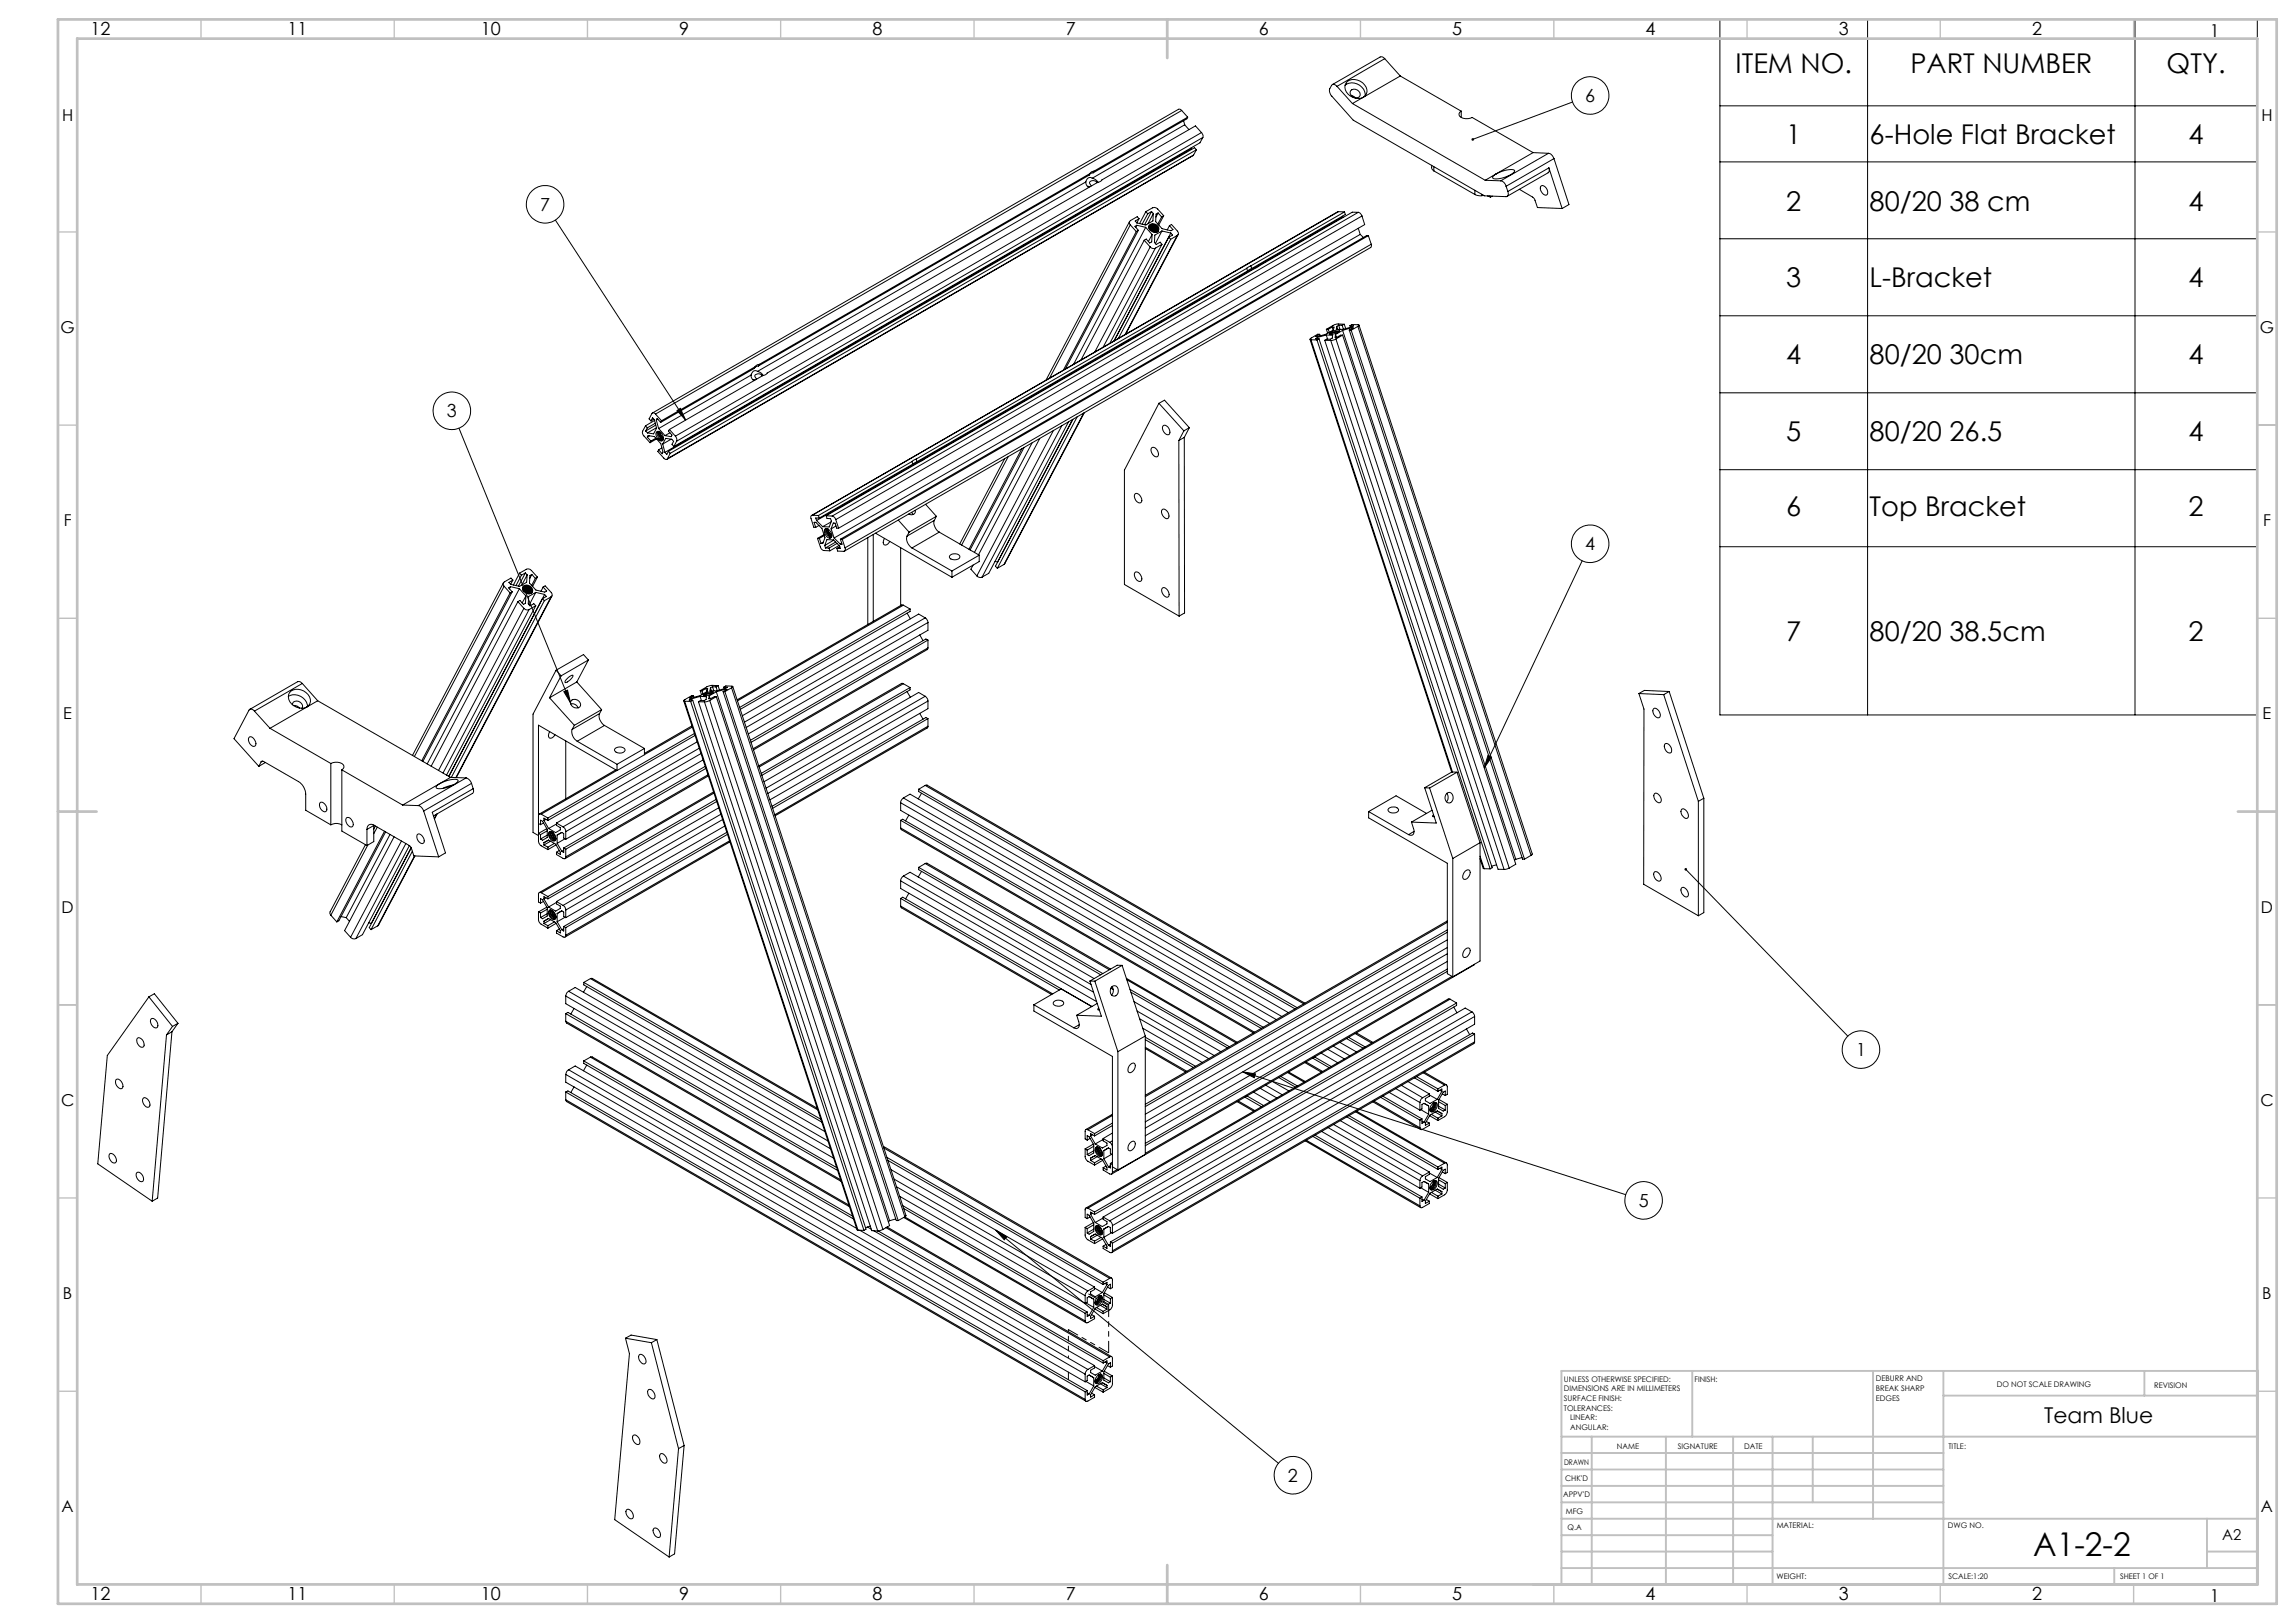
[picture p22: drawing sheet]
<svg xmlns="http://www.w3.org/2000/svg" width="594mm" height="420mm" viewBox="0 0 594 420" stroke-linecap="round" stroke-linejoin="round" font-family="sans-serif">
<defs><g id="words">
<text font-size="8.5" x="526" y="402.7">A1-2-2</text>
<g font-size="7.1">
<text x="449" y="18.8">ITEM NO.</text>
<text x="494.2" y="18.8">PART NUMBER</text>
<text x="560.5" y="18.8">QTY.</text>
<text x="462.1" y="37.3">1</text>
<text x="483.7" y="37.3">6-Hole Flat Bracket</text>
<text x="566.2" y="37.3">4</text>
<text x="462.1" y="54.5">2</text>
<text x="483.7" y="54.5">80/20 38 cm</text>
<text x="566.2" y="54.5">4</text>
<text x="462.1" y="74.4">3</text>
<text x="483.7" y="74.4">L-Bracket</text>
<text x="566.2" y="74.4">4</text>
<text x="462.1" y="94.3">4</text>
<text x="483.7" y="94.3">80/20 30cm</text>
<text x="566.2" y="94.3">4</text>
<text x="462.1" y="114.2">5</text>
<text x="483.7" y="114.2">80/20 26.5</text>
<text x="566.2" y="114.2">4</text>
<text x="462.1" y="133.5">6</text>
<text x="483.7" y="133.5">Top Bracket</text>
<text x="566.2" y="133.5">2</text>
<text x="462.1" y="165.9">7</text>
<text x="483.7" y="165.9">80/20 38.5cm</text>
<text x="566.2" y="165.9">2</text>
</g>
<text font-size="5.6" x="528.8" y="368.3">Team Blue</text>
<g font-size="4.7">
<text x="23.4" y="9">12</text>
<text x="74.4" y="9">11</text>
<text x="124.4" y="9">10</text>
<text x="175.7" y="9">9</text>
<text x="225.7" y="9">8</text>
<text x="275.7" y="9">7</text>
<text x="325.7" y="9">6</text>
<text x="375.7" y="9">5</text>
<text x="425.7" y="9">4</text>
<text x="475.7" y="9">3</text>
<text x="525.7" y="9">2</text>
<text x="410.1" y="26.4">6</text>
<text x="139.8" y="54.5">7</text>
<text x="115.6" y="108">3</text>
<text x="410.1" y="142.4">4</text>
<text x="480.2" y="273.3">1</text>
<text x="423.9" y="312.3">5</text>
<text x="333.2" y="383.4">2</text>
<text x="23.4" y="414">12</text>
<text x="74.4" y="414">11</text>
<text x="124.4" y="414">10</text>
<text x="175.7" y="414">9</text>
<text x="225.7" y="414">8</text>
<text x="275.7" y="414">7</text>
<text x="325.7" y="414">6</text>
<text x="375.7" y="414">5</text>
<text x="425.7" y="414">4</text>
<text x="475.7" y="414">3</text>
<text x="525.7" y="414">2</text>
</g>
<g font-size="4.6">
<text x="571.7" y="9.6">1</text>
<text x="571.7" y="414.6">1</text>
</g>
<g font-size="4.2">
<text x="16.1" y="31.2">H</text>
<text x="585.1" y="31.2">H</text>
<text x="15.7" y="86.1">G</text>
<text x="584.7" y="86.1">G</text>
<text x="16.5" y="136.1">F</text>
<text x="585.5" y="136.1">F</text>
<text x="16.4" y="186.2">E</text>
<text x="585.4" y="186.2">E</text>
<text x="15.9" y="236.2">D</text>
<text x="584.9" y="236.2">D</text>
<text x="15.8" y="286.1">C</text>
<text x="584.8" y="286.1">C</text>
<text x="16.3" y="336.2">B</text>
<text x="585.3" y="336.2">B</text>
<text x="15.9" y="391.2">A</text>
<text x="584.9" y="391.2">A</text>
</g>
<text font-size="3.9" x="574.9" y="398.5">A2</text>
<g font-size="2">
<text x="404.6" y="357.6">UNLESS OTHERWISE SPECIFIED:</text>
<text x="438.4" y="357.6">FINISH:</text>
<text x="485.3" y="357.5">DEBURR AND</text>
<text x="485.3" y="360">BREAK SHARP</text>
<text x="516.6" y="359">DO NOT SCALE DRAWING</text>
<text x="557.3" y="359.2">REVISION</text>
<text x="404.6" y="360.1">DIMENSIONS ARE IN MILLIMETERS</text>
<text x="404.6" y="362.6">SURFACE FINISH:</text>
<text x="404.6" y="365.1">TOLERANCES:</text>
<text x="485.3" y="362.5">EDGES</text>
<text x="406.2" y="367.6">LINEAR:</text>
<text x="406.2" y="370.1">ANGULAR:</text>
<text x="418.3" y="375">NAME</text>
<text x="434" y="374.9">SIGNATURE</text>
<text x="451.2" y="374.9">DATE</text>
<text x="504.1" y="374.9">TITLE:</text>
<text x="404.6" y="379.1">DRAWN</text>
<text x="404.9" y="383.3">CHK'D</text>
<text x="404.4" y="387.4">APPV'D</text>
<text x="405.1" y="391.8">MFG</text>
<text x="405.5" y="396">Q.A</text>
<text x="459.6" y="395.5">MATERIAL:</text>
<text x="504" y="395.5">DWG NO.</text>
<text x="459.6" y="408.5">WEIGHT:</text>
<text x="504.1" y="408.6">SCALE:1:20</text>
<text x="548.5" y="408.6">SHEET 1 OF 1</text>
</g>
</g></defs>
<g fill="none" stroke="#000" stroke-width=".26">
<path d="M358.2 15.2l-.6-.5h-.5l-12.4 7.2M358.2 15.2l-12.3 7.1M358.2 15.2l4.1 4.5M362.3 19.7l-12.4 7.1M362.3 19.7l15.7 9.1M445 5h139v180h-139zM483.2 5v180M552.3 5v180M305.7 28.6l-.4-.3h-.4l-136.1 78.6M305.7 28.6l1.6 1.7M305.7 28.6l-136.1 78.6M306.2 31.2l.3 1.1"/>
<path d="M306.5 32.3l-23.9 13.8M306.5 32.3l1.1 1.2M307.3 30.3l-.2 .4-24.3 14M307.3 30.3l-24.3 14M308.1 38.3l.1 .2M308.2 38.5l-136.2 78.6M308.2 38.5l.1 .1M309.5 38.8l-136.1 78.5M309.5 38.8l-.5-.6-136.1 78.6M309.5 38.8l-.7 1.3M310.8 34.3a1.2 1.2 0 0 1 .4 1.3M310.8 34.3l-1.5-1.7-24.2 13.9-.3 .4-.8 .3-85.5 49.3-.5 .5-.6 .2-24.2 13.9"/>
<path d="M310.8 34.3l-136.1 78.6M311.2 35.6l-136.2 78.6M311.2 35.6l-.8 1.4-136.1 78.6M345.9 22.3a.84 .84 0 0 0-1.4-.2l-.5 .8a1.95 1.95 0 0 0 .6 2l5.5 6.2 33.9 19.6 5.6 .2a.86 .86 0 0 0 .5-1.4M345.9 22.3l4 4.5M348 22.1a3.3 3.3 0 0 1 3.4-.2 3.3 3.3 0 0 1 1.8 2.9M348.6 21a3.4 3.4 0 0 1 5.1 2.8 2.38 2.38 0 0 1-3.7 1.4 2.55 2.55 0 0 1-1.4-4.2zM349.4 23.5a1.39 1.39 0 0 1 1.8-.2 1.39 1.39 0 0 1 .4 1.8 1.46 1.46 0 0 1-1.6-.1 1.46 1.46 0 0 1-.6-1.5zM349.6 24.7l1.1 .6M349.9 26.8l34.3 19.9M378 28.8a.96 .96 0 0 0-.5 1.1 .96 .96 0 0 0 1 .7 3.2 3.2 0 0 0 2.4-.2l15.7 9.1M378 28.8v1.6"/>
<path d="M396.6 39.5l4 .2M396.6 39.5l-9.5 5.5M400.6 39.7a1.96 1.96 0 0 1 1.4 1.3M400.6 39.7l-12.3 7.1M406.8 26.4l-25.8 9.7M445 27.4h139M143.7 57l33.7 51.7M280.9 47.1l.1 .6 .6 .8M280.9 47.1l-84.9 49M281.3 48.2l.6 .1M281.7 45.3l-85.5 49.4M282 44.9l-85.5 49.4"/>
<path d="M282 44.9l-.3 .4M282.6 46.1a1.07 1.07 0 0 0-1.2 0 1.07 1.07 0 0 0-.5 1M282.6 46.1l1 .5 .5 .5M282.8 44.7l-.6 .2-.5 .4M283 44.3l-.6 .2-.4 .4M283 44.3l-.2 .4M283.8 47.3a1.08 1.08 0 0 0-1-.6 1.08 1.08 0 0 0-.9 .7l.5 .7M292.2 57.3l-21.6 41.1M292.4 58.2l1.6 1.7M292.4 58.2l-20.9 39.6M294 59.9l-18.9 35.9M294.1 58.3l2.3 .5"/>
<path d="M294.1 58.3l-.5 .3 .9 1M294.1 58.3l-.3 .6M294.5 59.6l-.5 .3M294.5 59.6l-18.9 35.9M294.7 56.6l-.5-.5-1.7 1a.7 .7 0 0 0-.1 1.1M294.7 56.6l-.6 1.1M296.4 58.8l1.7 1.9M296.4 58.8l-18.7 35.5M296.4 54.8l1.8-1a1.17 1.17 0 0 1 1.3 .3l1.6 1.7M296.4 54.8l.5 .5M296.4 54.8l-1.6 3.1M296.9 55.3l-1.4 2.7"/>
<path d="M297.2 58.8a1.49 1.49 0 0 1 2.2 1.2M297.2 58.8a1.5 1.5 0 0 1 2.2 1.2M297.3 58.6a1.43 1.43 0 0 1 1.5-.1 1.43 1.43 0 0 1 .7 1.4 1.49 1.49 0 0 0-2.3-1.3M297.3 58.9a1.57 1.57 0 0 1 2 1.1M297.3 59a1.51 1.51 0 0 1 1.9 1.1M297.3 58.5a1.4 1.4 0 0 1 1.7-.2 1.4 1.4 0 0 1 .6 1.6M297.3 59.1a1.52 1.52 0 0 1 1.7 1M297.3 59.2a1.58 1.58 0 0 1 1.6 .9M297.5 59.4l.8 .3 .4 .4M297.5 58.2a1.41 1.41 0 0 1 1.7-.1 1.41 1.41 0 0 1 .5 1.6 1.45 1.45 0 0 1-1.7 .2 1.45 1.45 0 0 1-.7-1.4zM297.5 59.5h.4l.7 .6M297.9 54.7l.5 .6"/>
<path d="M297.9 54.7l-1 .6M297.9 54.7l-1.8 3.5M298.4 55.3l-.1 1.9-1.9 1-2.3-.5-.4-.5 1-.6M298.4 55.3l-1.4 2.6M299.6 55.1l-.5 .3-.1 1.9 1.6 1.9 2.3 .5 .6-.3-1-1M299.6 55.1l.9 1M299.6 55.1l-.6 1.1M300.5 56.1l-1 1.9M300.6 59.8l2.3 .5M300.6 59.8l-1.8 1-.1 1.9 .4 .6 1-.6 .5 .5M300.6 59.8l-1.7 3.2M301.1 55.8l-.6 .3"/>
<path d="M301.1 55.8l-1.3 2.4M302.5 58.4l.6-.3 1.5 1.7a.7 .7 0 0 1 0 1.1M302.5 58.4l-.5 1.1M308.8 40.1l-136.3 78.8M308.8 40.1l-136.1 78.6M346.3 54.8l-136.3 78.6M346.3 54.8l-136.2 78.5M346.3 54.8h1.5M347.3 55.9l.1 .2M347.4 56.1l-136.2 78.6M347.4 56.1l.1 .2M347.8 54.8l-24.2 14"/>
<path d="M347.8 54.8l.3 .7-24.3 14M351.4 54.9l.4 .2 .6 .8M351.4 54.9h-1.6l-136.1 78.6M351.4 54.9l-136.1 78.6M351.4 59.1l.5 1.6M352.4 55.9l-136.2 78.6M352.4 55.9l.7 2.2-136.1 78.6M370.4 42.8l.1 .9 .4 .5M370.9 44.2l10.7 6.1M370.9 43.1v1.1M381.6 50.3l.6 .3h1.1M381.6 49.2v1.1"/>
<path d="M383.3 50.3v.3M383.6 50.6h.3M383.6 50.6h-.3M383.6 50.5v.1M384.2 46.7l4.1 .1M384.8 50.7l.5 .2M385.3 50.9l.3 .1M385.3 50.7v.2M385.6 50.7v.3M386 50.7l-.4 .3M386.3 45.6a7.1 7.1 0 0 1 5.4-1.6l.2 .2a5.8 5.8 0 0 1-4.6 2.1l-1.1-.2zM387.1 45l-2.9 1.7"/>
<path d="M388.3 46.8a1.82 1.82 0 0 1 1.3 1.4M389.6 48.2l.5 1.3M393.1 49l3.6 2.1 .4 .6 .7 2 6.3 .3M398.5 48.3l.2-.2a1.5 1.5 0 0 1 1.5 .8 1.5 1.5 0 0 1-.2 1.6 1.79 1.79 0 0 1-1.5-2.2zM400.7 43.4l.1 1-.3 .3-10.6 6.1M400.7 43.4l3.4 10.6M400.7 43.4l-10.6 6.1M402 41l3.9 11.9-1.8 1.1M402 41l-12.4 7.2M445 41.9h139M296 62.2l1.6 1.7M296 62.2l-16.3 30.9"/>
<path d="M297.6 63.9a1.14 1.14 0 0 0 1.3 .3M297.6 63.9l-14.4 27.2M298.1 60.7l-.1 1.9-.6 .3-.9-1-.5 .3M298.1 60.7l-1 1.8M298.9 64.2l-13.5 25.6M300.6 63.2l-1.7 1M300.6 63.2l-13.5 25.6M302.9 61.9l-13.6 25.6M302.9 60.3l.5 .5-1 .6 .5 .5M302.9 60.3l-14.7 27.9M304.6 60.9l-1.7 1M304.6 60.9l-13.5 25.7"/>
<path d="M304.8 60.7l-13.6 25.8M322.5 69.4l-85.5 49.4M322.5 69.4l.3 .7M322.8 70.1l-85.6 49.4M323.6 68.8l-1.1 .6M323.6 68.8l.2 .7M323.8 69.5l-1 .6M351.9 60.7l-136.1 78.5M351.9 60.7l.8 .7M354 61l-136.1 78.6M354 61h-.4l-136.2 78.5M354 61l.8 2.2"/>
<path d="M354.8 63.2l-.2 .8-136.1 78.6M354.8 63.2l-136.2 78.6M445 61.8h139M194.3 97.1l.2 .8 .6 .6M194.3 97.1l-23.9 13.8M194.7 98.2l.6 .1M195.2 95.3l-24.3 14M195.4 94.9l-24.3 14M195.4 94.9l-.2 .4M196 96.1a1.07 1.07 0 0 0-1.2 0 1.07 1.07 0 0 0-.5 1M196 96.1l1 .5 .4 .6M196.2 94.7l-.8 .3-.2 .3"/>
<path d="M196.5 94.3l-.6 .1-.5 .5M196.5 94.3l-.3 .4M197.2 97.3a1.08 1.08 0 0 0-1-.6 1.08 1.08 0 0 0-.9 .6l.5 .8M338.9 87.8l36.7 112M339.2 87.9l1.5 .1M339.2 87.9l36.6 111.9M340.7 88l44.8 136.8M340.8 87.3l-.5 .3 .9 .1M340.8 87.3l.1 .3M341.2 87.7l-.5 .3M341.2 87.7l44.8 136.9-.5 .2M341.4 86.5h-.5l-1.7 1-.3 .2 .3 .2"/>
<path d="M341.4 86.5l.2 .4M342.7 88.1h1.6M342.7 88.1l44.9 136.8 1.5 .1M343.1 86.7l1.7 .1-.1 .7-.5 .3h-.9l-.6 .3M343.1 86.7l-2.3 .6M343.1 86.7l.4 1.1M343.1 85.2h.5M343.1 85.2l.4 1.1M343.6 85.2l.3 .8M344 86.2a2.37 2.37 0 0 1 2.6-.6 3 3 0 0 1-2.7 .8zM344.1 86.5h.1M344.3 88.1l44.8 136.9"/>
<path d="M344.6 84.6h.5l-.1 .8-1.9 1-2.2 .7h-.5l1-.6M344.6 84.6l-1 .6M344.6 84.6l.3 .9M345.5 86.6l-.1 .7h.5l1-.6h.4M345.5 86.6l.3 .7M345.6 87.7l-1.3 .4M345.6 87.7l44.9 136.9M345.8 84.5l.3 .7M346.3 85.8l-1.3 .2-.9 .5M346.3 84.2h.9M346.3 84.2l-.5 .3M346.3 84.2l.4 1"/>
<path d="M346.4 85.8l-1.4 .3-.9 .4M347.2 84.2l.4 1M347.3 85.5l-1.8 1.1M347.3 86.7l-1.7 1M347.3 86.7l44.8 136.9-1.6 1M347.3 85.5l44.8 136.9M347.8 83.9l-2.4 .1-2.3 1.2M347.8 83.9l-.6 .3M347.8 83.9l.4 1.1M349.1 85.4l.5 .1M349.1 85.4l44.8 136.9h.5M349.2 84.3l.6-.3 1.7 .1-.2 .4"/>
<path d="M349.2 84.3h1l-2.8 .9h-1.7l.1-.7M349.2 84.3l.2 .4M349.6 85.5l44.8 136.8M349.6 84.8l.5 .1-1 .5M349.6 84.8l-2.3 .7M349.6 84.8l.1 .3M351.3 84.5l-1.7 1M351.3 84.5l44.8 136.9M351.6 84.1l44.8 136.9-.3 .4M445 81.7h139M118.7 110.8l28.9 71.1M167 110.2l-.7 1.4a1.2 1.2 0 0 0 .3 1.2l1.6 1.8"/>
<path d="M167 110.2l.5 .5M167 111.5l.5 .5M167.5 113.1l.9 1M167.5 113.1l.2-.4 1.6 .3 1.7 1.8 .5 2.2-.2 .4-.9-1M167.5 110.7l-.5 .8M168.1 112.8l-.6 .3M168.4 114.1l-.2 .5M168.4 108.9l.4-.8 .5 .5 .6 2.2-.8 1.5-1.6-.3M169.2 108.5l-.8 .4M169.3 108.8l-2.3 1.4M169.5 109.5l-2 1.2M169.6 107.2a.52 .52 0 0 0-.9-.2l-.8 1.4 .5 .5"/>
<path d="M169.6 107.2l1.5 1.7M169.7 110l-2.7 1.5M169.7 113.4l-1.3 .7M169.8 108.7l.2-.4 .9 1M169.8 108.7l.6 2.2M169.9 110.7l-2.4 1.3M169.9 113.6l-1.7 1M169.9 111.7a1.49 1.49 0 0 1 1.5 .8 1.49 1.49 0 0 1-.1 1.6 1.64 1.64 0 0 1-1.4-2.4zM170.1 111.6a1.76 1.76 0 0 0 1.4 2.3M170.2 108.5l-.4 .2M170.3 113.6l.4 .4h.7M170.3 111.6a1.86 1.86 0 0 0 1.3 2.1"/>
<path d="M170.4 116.4l-.2 .4 1.5 1.8a.55 .55 0 0 0 1 .1M170.4 111.6a1.81 1.81 0 0 0 1.2 2M170.4 110.9l1.6 1.8M170.5 113.5l.5 .3 .5 .1M170.5 113.5l-.2 .3M170.5 113.5l-.2 .1M170.6 111.7a1.96 1.96 0 0 0 1 1.7M170.7 111.8l.4 1 .5 .4M171.1 108.9l-.2 .4M171.2 115.9l-.8 .5M171.4 114.9l.8-1.5 1.6 .3 .5 .5-.5 .8 .5 .6M171.4 114.9l.6 2.2"/>
<path d="M172.9 116.8l-.4 .8-.5-.5M172.9 116.8l.5 .5M173.2 111.1l1.5 1.8M173.2 111.1l-.3 .5 .9 1-.2 .4-1.6-.3M173.3 112l-1.3 .7M173.4 117.3l-.7 1.4M173.6 113.6l-2.2 1.3M174.7 112.9l.4 .6-.1 .7M175 114.2l-.7 1.4M175.2 106.2l.8-.5 1.4 3zM235.9 119.4l-24.2 14M235.9 119.4l.2 .7"/>
<path d="M237 118.8l-1.1 .6M237 118.8l.2 .7M237.2 119.5l-1.1 .6M259.9 118.7l-11.6 22.1M260.8 118.2l-12 22.9M264.4 116.1l-13.7 26.1M264.9 115.8l-13.9 26.5M267 114.6l-14.9 28.4M269 113.5l-15.8 30.1M272.5 111.4l-19.8 37.6M274.7 110.2l-20.6 39.1M276.4 109.2l-20.6 39.2-1.7 .9"/>
<path d="M277.5 108.5l-19.4 36.9M277.6 108.5l-20.1 38 .5 .6M278.7 107.9l-20.7 39.2M280.4 106.9l-20.6 39.2M280.5 106.8l-20.7 39.3M297.9 115.9a1.27 1.27 0 0 1 1.7 1.2l.1 .5-.2 .6a1.64 1.64 0 0 1-1.6-2.3zM299.8 104.4l6.5 7.1M299.8 104.4l1.5-.8 6.4 7.1M299.8 104.4l-8.9 17.3v29.6l14.1 8.1M300.9 110.2a1.27 1.27 0 0 1 1.7 1.2l.1 .4-.3 .6a1.62 1.62 0 0 1-1.5-2.2zM305 114v45.4M306.3 111.5l-1.3 2.5"/>
<path d="M306.4 113.2l-1.4 .8M306.4 113.2l.1 45.4-1.5 .8M307.7 110.7l-1.4 .8M307.7 110.7l-1.3 2.5M445 101.7h139M210.1 133.3a.55 .55 0 0 0-.3 .9l.7 2.2 .5 .1M210.1 133.3l1.6 .1M211 136.5l-.4-1.3h.5l1.6 1.6 .7 2.4-.5 1.4h-.5M211.2 134.7l1.6 1.6M211.5 139.3l1 2.7 .6 .5h1.6M211.5 139.3h.5M211.7 133.4l.2 .7"/>
<path d="M211.9 136l-.9 .5M211.9 134.1l-.9-.1 .2 .7M212 139.3l.4 1.3M213.2 138.3l-1.7 1M213.3 138.6l-1.3 .7M213.4 136.9a1.3 1.3 0 0 1 1.7 1.3v.7l-.2 .3a1.66 1.66 0 0 1-1.5-2.3zM213.6 136.8a1.75 1.75 0 0 0 1.5 2.2M213.7 133.5l.3 .7h.9l.2 .6-.6 1.6-1.7-.1M213.7 133.5h1.6M213.9 136.8a1.79 1.79 0 0 0 1.3 2.1M213.9 136.8a1.88 1.88 0 0 0 1.3 2M214.1 136.8a1.96 1.96 0 0 0 1.1 1.8"/>
<path d="M214.2 136.9a1.97 1.97 0 0 0 1 1.5M214.9 139.2l-.3 .1M215 136.9l.8 2.3M215 135.1l-2.2 1.2M215.3 133.5l.5 .3 .4 .7M215.7 139.8l-2.3 1.4M215.8 139.2l1.6 1.6M216.2 134.5l.8 2.2M216.3 136.1l-1.3 .8M217 136.7h-.5l-.5-1.3-.4-.1-.6 1.6M217.4 139.5l.4 1.3h-.4M217.4 139.5l.5 .1"/>
<path d="M217.9 139.6l.7 2.2M224.5 139.1v22.5M225.9 138.3v22.5M226.5 138l19.8 11.4M228.8 139.3l-.1 .2a1.02 1.02 0 0 0 .3 1.6 1.51 1.51 0 0 0 1.2-1M232.4 134.6l2.8 3.1M234.7 138.7a2.75 2.75 0 0 0 1.2 3.1M235.2 137.7l-.5 1M235.8 132.6l.4 .6M236.1 120.1l-24.2 14M236.8 132.1a1.04 1.04 0 0 1-.5 1.1 1.04 1.04 0 0 1-1.2-.1M239.5 130.5l2.8 3.1"/>
<path d="M241.7 134.7a2.87 2.87 0 0 0 1.3 3M241.7 134.7l-7 4M242.3 133.6l-7.1 4.1M242.3 133.6l-.6 1.1M243 137.7l-7.1 4.1M243 137.7l10.3 6M293.6 127.9a1.27 1.27 0 0 1 1.7 1.1l.1 .5-.3 .6a1.59 1.59 0 0 1-1.5-2.2zM300.6 131.9l.3-.2a1.65 1.65 0 0 1 1.3 2.4 1.62 1.62 0 0 1-1.6-2.2zM445 121.5h139M130.2 150.8l-23.5 44.7M130.4 151.7l1.6 1.7M130.4 151.7l-23.2 44.1"/>
<path d="M132 153.4l-22.9 43.5M132.1 151.8l-.5 .3 .9 1.1M132.1 151.8l2.3 .5M132.1 151.8l-.3 .6M132.5 153.2l-.5 .2M132.5 153.2l-23.1 43.8M132.7 150.1l-.5-.5-1.7 1a.7 .7 0 0 0-.1 1.1M132.7 150.1l-1 .6 .4 .5M132.7 150.1l-.6 1.1M134 155.7l1.5 1.7M134 155.7l-22.5 42.6M134.4 152.3l1.7 1.9"/>
<path d="M134.4 152.3l-23.9 45.4M134.4 148.3l1.7-1a1.09 1.09 0 0 1 1.4 .3l1.5 1.7M134.4 148.3l.5 .6M134.4 148.3l-1.6 3.1M134.9 148.9l-1.4 2.6M135.2 152.1a1.46 1.46 0 0 1 1.6-.1 1.46 1.46 0 0 1 .7 1.4 1.55 1.55 0 0 0-2.3-1.3zM135.2 152.3a1.5 1.5 0 0 1 2.2 1.2M135.2 152.3a1.49 1.49 0 0 1 2.2 1.2M135.2 152a1.42 1.42 0 0 1 1.8-.2 1.42 1.42 0 0 1 .6 1.6M135.3 152.5a1.54 1.54 0 0 1 1.9 1.1M135.3 152.5a1.49 1.49 0 0 1 1.9 1.1M135.3 152.7a1.56 1.56 0 0 1 1.7 1"/>
<path d="M135.3 152.7a1.51 1.51 0 0 1 1.6 1M135.4 152.9l.9 .3 .4 .5M135.5 151.7a1.44 1.44 0 0 1 1.6 0 1.44 1.44 0 0 1 .6 1.6 1.39 1.39 0 0 1-1.8 .1 1.39 1.39 0 0 1-.4-1.7zM135.5 153l1.1 .6M135.5 157.4a1.17 1.17 0 0 0 1.4 .3M135.5 157.4l-22 42M135.9 148.3l.5 .5M135.9 148.3l-1 .6M135.9 148.3l-1.8 3.4M136.1 154.2l-.2 1.9-.5 .3-.9-1-.5 .3M136.1 154.2l-1 1.9M136.4 148.8l-.2 1.9-1.8 1-2.3-.5"/>
<path d="M136.4 148.8l-1.4 2.6M136.9 157.7l-22.3 42.3M137.6 148.6l.9 1.1M137.6 148.6l-.5 .4-.1 1.9 1.6 1.8 2.3 .5 .5-.3-.9-1M137.6 148.6l-.5 1.1M138.5 149.7l-1 1.8M138.6 153.3l-1.8 1.1-.1 1.9 .4 .5 1-.6 .5 .6M138.6 153.3l2.3 .5M138.6 156.8l-1.7 .9M138.6 156.8l-23.1 43.8M138.6 153.3l-1.7 3.2M139 149.3l-.5 .4"/>
<path d="M139 149.3l-1.2 2.4M140.3 154.9l.5 .6M140.3 154.9l-24.2 46M140.5 151.9l.5-.3 1.6 1.7a.76 .76 0 0 1 0 1.2M140.5 151.9l-.6 1.1M140.8 155.5l-24 45.7M140.9 153.8l.5 .6-1.1 .5M140.9 153.8l-24.8 47.1M142.6 154.5l-1.8 1M142.6 154.5l-24.7 46.7M142.8 154.2l-24.8 47M213 140.3l-.6 .3"/>
<path d="M213.4 141.2l.5-1.6 1.7 .1 1.6 1.6 .2 .6h-.9M213.4 141.2l.2 .6M213.6 141.8h.9M214.5 141.8l.2 .7M216.2 140.3l-2.6 1.5M216.5 140.6l-2 1.2M217.1 141.2l-2.4 1.3M217.3 141.5l-.8 .4M217.8 140.6l-.4 .2M218.6 141.8a.6 .6 0 0 1-.3 .9l-1.6-.1-.2-.7M233 141.7v15M233.7 156.6h-.5l-42.5 24.5"/>
<path d="M233.7 156.6l1.7 1M233.7 156.6l-42.9 24.8M234.7 158.7l.8 1.4M235.4 157.6v.6l-43.9 25.4M235.4 157.6l-44.1 25.5M235.9 141.8l10.4 6M239.4 159.9l.6 .7 .1 .5M239.4 159.9l-1.7-1-45.6 26.3M239.4 159.9l-46.8 27M245.9 143.6a1.81 1.81 0 0 1 2.4 .3v.3a1.66 1.66 0 0 1-2.7-.1zM246.3 147.8v1.6M251.7 146.2l-.5 1.1 1.5 1.7"/>
<path d="M252.7 149a1.17 1.17 0 0 0 1.4 .3M253.3 143.7l-7 4.1M253.3 143.7v1.6l-7 4.1M257.4 145.3l.7 .1M258.1 145.4v.1M259.8 146.1l-1.8 1M293.6 148.1a1.27 1.27 0 0 1 1.7 1.2l.1 .5-.3 .6a1.63 1.63 0 0 1-1.5-2.3zM300.7 152.2l.2-.1a1.67 1.67 0 0 1 1.3 2.4 1.62 1.62 0 0 1-1.5-2.3zM409.3 145.1l-25.3 53.6M445 141.5h139M75.3 178.8a3.4 3.4 0 0 1 5 2.8 2.38 2.38 0 0 1-3.6 1.4 2.55 2.55 0 0 1-1.4-4.2zM78.2 176.9l-.6-.5h-.6l-12.4 7.2"/>
<path d="M78.2 176.9l-12.4 7.1M78.2 176.9l4 4.4M143.9 173.4l-6 11.4v30.6l1.4 .8M143.9 173.4l1.3 1.5M145.2 174.9l-3 5.7M145.9 179l.9-.4 .8 3.3zM146.7 175.7l1.1-.9 .4-.1a2.47 2.47 0 0 1-2 1.8zM149.2 176.5l-7 4.1M149.2 176.5l6.4 7.1M152.2 170.8l-7 4.1M152.2 170.8l-1.2-1.4-7.1 4M152.2 170.8l-3 5.7"/>
<path d="M181.2 178.7l.4 .1M181.2 178.7l.3 1.1M181.6 178.8l.3 .7M182 179.8l1-.6 .9-.3 .6 .1a2.43 2.43 0 0 1-2.6 .9zM182.6 178.2h.5l-.1 .7-1.8 1.1-2.8 .6 1-.6M182.6 178.2l-1 .6M182.6 178.2l.3 .8M183.8 178l.2 .7M184.3 179.3l-1.3 .2-1 .5M184.3 177.7h.9M184.3 177.7l-.5 .3M184.3 177.7l.4 1.1"/>
<path d="M184.4 179.3l-1.4 .3-.9 .4M185.2 177.7l.4 1M185.3 179l-1.8 1.1M185.3 179l44.9 136.9M185.8 177.4l-2.2 .1-2.4 1.2M185.8 177.4l-.6 .3M185.8 177.4l.3 1.2M187.1 179h.4M187.1 179l44.8 136.9h.5M187.3 177.8l.5-.3 1.8 .1-.3 .4M187.3 177.8l.9 .1-2.9 .9-1.6-.1 .1-.7M187.3 177.8l.1 .4"/>
<path d="M187.5 179l44.9 136.9M187.6 178.4h.5l-1 .6M187.6 178.4l-2.3 .6M187.6 178.4l.1 .2M189.3 178l-1.8 1M189.3 178l44.8 136.9M189.6 177.7l44.8 136.9-.3 .3M233.7 176.9h-.5l-36.9 21.3M233.7 176.9l1.7 1M233.7 176.9l-37.3 21.6M234.7 179l.8 1.4M235.4 177.9l-38.5 22.2"/>
<path d="M235.4 177.9v.6l-38.3 22.1M237.9 164.3l.9 1.5M240.1 167.7l-.2 .4-45 25.9M240.1 161.1v2l-46.5 26.8M240.1 165.6v2.1M240.1 165.6l-45.8 26.5M240.1 165.6l-.6-.2-45.4 26.2M240.1 161.1l-47.1 27.2M240.1 167.7l-45.3 26.1M424 179.5l1.3 4-.1 45.3 14.2 8.2M424 179.5l6.4 .3M430.4 179.8l9 27.6"/>
<path d="M431.8 178.9l-1.4 .9M431.8 178.9l9 27.7M431.8 178.9l-6.4-.2-1.4 .8M64.4 190.8a1.27 1.27 0 0 1 1.7 1.2v.8l-.2 .3a1.63 1.63 0 0 1-1.5-2.3zM65.8 184a.84 .84 0 0 0-1.4-.2l-3.9 7.4 6.5 7.1M65.8 184l4 4.5M67.6 197.1l.1-.1h.5l9 5.3a4.1 4.1 0 0 1 1.9 3.2v4.2l6.5 3.7M67.6 197.1l-.6 1.2M67.9 197l-.3 .1M68.7 197.3l-1.7 1M69.8 188.5l15.8 9.1M74.6 180.2a3.4 3.4 0 0 1 5 2.6"/>
<path d="M75.7 182.4a1.24 1.24 0 0 1 1-1.1 1.24 1.24 0 0 1 1.3 .8 .91 .91 0 0 1 .1 1.2M75.9 182.5a1.66 1.66 0 0 1 1.6 .8M79.4 183l-9.6 5.5M82.2 181.3l-2.8 1.7M82.2 181.3l34.4 19.9M85.6 197.6a2.66 2.66 0 0 1 3.4 .6v.4l-.6 .6M85.6 197.6v15.8M88.4 199.2v15.9l6.5 3.7M88.4 199.2l15.8 9.1M142.2 180.6l6.4 7.1M142.2 189.3l-.1 .2a1 1 0 0 0 .3 1.5l.7-.3 .5-.6M146.4 191.8v14.9"/>
<path d="M147.6 182.2a1.65 1.65 0 0 1 2 1M147.7 181.4a1.39 1.39 0 0 1 1.8-.2 1.39 1.39 0 0 1 .5 1.8 1.45 1.45 0 0 1-1.7 0 1.45 1.45 0 0 1-.6-1.6zM148 188.8a2.84 2.84 0 0 0 1.3 3M148.6 187.7l-.6 1.1M149.3 191.8l10.3 6M155.1 184.7a2.75 2.75 0 0 0 1.3 3M155.1 184.7l-7.1 4.1M155.6 183.6l-7 4.1M155.6 183.6l-.5 1.1M156.4 187.7l-7.1 4.1M156.4 187.7l10.3 6M159 193.8a1.6 1.6 0 0 1 2.7 .4 1.65 1.65 0 0 1-2.7-.1z"/>
<path d="M159.3 199.2l-19.8 11.5M159.6 197.8v1.6l-20.3-11.7v30.1l.4 .9 2 1.2M166.7 193.7l-7.1 4.1M166.7 193.7v1.6l-26.7 15.4M176.9 181.3l44.8 137h.3M177.1 181.5h1.6M177.1 181.5l44.9 136.8M178.7 181.5l44.8 136.9M178.8 180.9l-.5 .3h.9M178.8 180.9l.1 .3M179 187.8l-12.3 7.2M179.1 188.2l-12.4 7.1"/>
<path d="M179.2 181.2l-.5 .3M179.2 181.2l44.8 136.9-.5 .3M179.4 180h-.5l-1.8 1.1-.2 .3 .2 .1M179.4 180l.1 .5M179.7 189.8l-38 21.9M179.8 190.3l-38.1 22M180.4 192l-36.4 21M180.7 181.6h1.5M180.7 181.6l44.8 136.9h1.6M180.9 193.6l-35.2 20.4M181.1 180.2l1.7 .1-.1 .7-.6 .3h-.9l-.5 .3M181.1 180.2l-2.3 .7"/>
<path d="M181.1 180.2l.4 1.1M181.4 195l-35 20.2M181.9 196.7l-35.5 20.5M182.2 181.6l44.9 136.9M182.5 198.3l-36.7 21.1M182.6 198.8l-36.2 21M183.5 180.1l-.1 .7h.4l1.1-.5h.4M183.5 180.1l.2 .7M183.6 181.3l-1.4 .3M183.6 181.3l44.8 136.9M185.3 180.3l-1.7 1M185.3 180.3l44.9 136.9-1.8 1"/>
<path d="M237.9 184.6l.9 1.5M239.4 180.2l.6 .7 .1 .5M239.4 180.2l-1.7-1-40 23.1M239.4 180.2l-41.2 23.8M240.1 187.9l-.2 .5-39.4 22.7M240.1 181.4v2l-40.9 23.6M240.1 186v1.9M240.1 186l-40.2 23.2M240.1 186l-.6-.3-39.8 23M240.1 181.4l-41.5 23.9M240.1 187.9l-39.7 22.9M376.9 199.8l-7 4.1"/>
<path d="M376.9 199.8l6 18.3M376.9 199.8h-1.3l-7 4.1M385 195.5l.9 .5-1.9 2.7zM427.8 183.4a1.62 1.62 0 0 1 1.6 2.2l-.2 .2a1.65 1.65 0 0 1-1.4-2.4zM430.8 192.5a1.66 1.66 0 0 1 1.6 2.2 1.27 1.27 0 0 1-1.8-1.2v-.4zM82.8 207.8l.2-.2a1.65 1.65 0 0 1 1.3 2.4 1.62 1.62 0 0 1-1.5-2.2zM85.6 213.4a2.96 2.96 0 0 1 2.8 0M89.6 211.7a1.27 1.27 0 0 1 1.7 1.2l.1 .4-.3 .6a1.63 1.63 0 0 1-1.5-2.2zM94.5 218.6l-9.1 17.4-.1 .4 .3 .4M94.9 214.6a1.13 1.13 0 0 1 .6-1.2 1.13 1.13 0 0 1 1.3 .2l9.2 5.3 .4 .6 .7 2 6.4 .2M94.9 214.6v4.2M95.1 218.7l-9.5 18.1"/>
<path d="M96.7 213.6l-1.8 1M96.7 213.5v4.3l-1.8 1M97.1 213.8l-.4 .7M97.6 214l-.9 1.7M99.5 215.1l-12.4 23.5M99.8 215.3l-12.1 23-.6 .3M100.9 216l-11.3 21.5M102 216.6l-12.9 24.2 1.6 1.8M103.9 217.6l-13.2 25M104.2 208.3l4 .2M105 218.3l-12.9 24.6M105.9 218.8l-12.1 23.1-1.7 1"/>
<path d="M106.4 219.4l-10.9 20.6 .5 .6M107.9 216l.3-.2a1.67 1.67 0 0 1 1.3 2.4 1.62 1.62 0 0 1-1.6-2.2zM108.2 208.5a1.93 1.93 0 0 1 1.4 1.4M109.6 209.9l3.9 11.8M112.9 210.7l-.5 1.1M113 203.4a7.1 7.1 0 0 1 5.4-1.6l.1 .2a5.8 5.8 0 0 1-4.6 2.1l-1-.2zM113.1 210.6l-.7 1.4M113.7 202.8l-9.5 5.5M116.6 201.2l4 .1M116.6 201.2l-2.9 1.6M117.2 203.1l-2.7 .9M120.6 201.3a2.1 2.1 0 0 1 1.4 1.4"/>
<path d="M120.6 201.3l-12.4 7.2M122 202.7l-12.4 7.2M122 202.7l.4 1.4M122.4 204.1l.1 .7-.3 .5-10.1 5.9M122.4 204.1l-10.6 6.1 3.5 10.5-1.8 1M139.3 213.1l.5 .3M139.8 213.4v-1.2l.6 .3 1.2 2.1v2.1l-1.2 .7-.6-.3M139.8 216v1.1M140 210.7a.44 .44 0 0 0-.5 0 .44 .44 0 0 0-.2 .4M140 210.7l1.7 1M140.6 213l-.8 .4M140.7 212.3v-.6l1 .6"/>
<path d="M140.7 218.7v-.6l1.2-.7 1.9 1.1 1.2 2v.6l-1-.6M140.7 212.3l1.2 2.1M140.7 218.7l1 .5M141.3 212l-.6 .3M141.5 214.4l-2.2 1.3 .5 .3M141.6 216.1l-1.8 1M141.6 215l-1.8 1M141.7 211.7v.6M141.7 219.2v.7M142 215.4l.3-.2a1.67 1.67 0 0 1 1.3 2.4 1.62 1.62 0 0 1-1.6-2.2zM142.3 215.2a1.58 1.58 0 0 0 1.4 2.3M142.4 215.2a1.73 1.73 0 0 0 1.4 2.1"/>
<path d="M142.5 217.7l-1.8 1M142.5 215.2a1.77 1.77 0 0 0 1.3 2.1M142.7 215.2a2.02 2.02 0 0 0 1.1 1.8M142.8 215.3a2.18 2.18 0 0 0 1 1.7M143.1 215.5l.7 1.1M143.4 218.2l-1.7 1M143.9 218.6l-2.2 1.3M144 213v.6l1 .6v.6l-1.2 .7-1.9-1.1M144 213l1.7 1M144 213.2l-2.1 1.2M144.1 218.2l1.2 2.1M145.7 214a1.38 1.38 0 0 1 .7 1.2"/>
<path d="M145.8 219.4v1.2l-.5-.3M145.8 219.4l.6 .4M146.2 217l-2.1 1.2M146.4 215.2v2M146.4 219.8v1.9M146.4 217.2l-.6-.3v-1.2l-.5-.3-1.2 .7v2.1M183.2 200.5l-36.8 21.2M183.3 200.8l-37.1 21.4M184.6 204.9l-45.1 26.1M184.7 205.2l-44.7 25.8M185.2 206.9l-43.5 25.1M185.4 207.4l-43.7 25.2"/>
<path d="M185.9 209l-41.9 24.3M186.5 210.7l-40.8 23.6M187 212.1l-40.6 23.4M187.5 213.8l-41.1 23.7M188 215.4l-42.2 24.4M188.2 215.9l-41.8 24.1M188.8 217.6l-42.4 24.4M188.8 217.9l-42.6 24.6M233 214.3l.2 .4 91.1 52.6M233 207.7v2l95.5 55.1M233 212.3v2M233 212.3l93.3 53.8"/>
<path d="M233 212.3l.5-.3 93.3 53.8M233 207.7l97.2 56.2M233 214.3l91.6 52.8M233.7 206.5l-.6 .7-.1 .5M233.7 206.5l1.7-1 97.9 56.6M233.7 206.5l97.9 56.5M235.1 210.9l-.8 1.5M237.7 204.2v.6l97.3 56.3M237.7 204.2l97.9 56.6M238.4 205.3l-.8 1.4M239.4 203.3l.5-.1 97.7 56.4M239.4 203.3l-1.7 .9"/>
<path d="M239.4 203.3l97.9 56.5M354.1 210v1.6l20.3 11.8v28.6l1.4 .8M354.1 210l10.3 6M354.1 210l7.1-4.1 7.8 4.6M359.3 209.2a1.79 1.79 0 0 1 2.5 .4 1.65 1.65 0 0 1-2.7 .2zM365.2 212.7a3.8 3.8 0 0 1 .6 2.9 .81 .81 0 0 1-1.4 .4M365.8 215.1l-1.4 .9M368.6 203.9l3 9.1-6.4-.3M368.6 203.9h1.3M369.9 203.9l5.9 18.3M370.5 209.7l-5.3 3M370.9 210.9l-.3 .4 .5 .1"/>
<path d="M374.3 205.3a1.08 1.08 0 0 1 1.3 0 1.08 1.08 0 0 1 .4 1.2 1.07 1.07 0 0 1-1 1.3 1.07 1.07 0 0 1-1.2-1.2l.1-.5zM374.3 205.3a1.73 1.73 0 0 1-.1 2.2M382.9 218.1l-7.1 4.1M382.9 218.1v30.6l-7.1 4.1M428.1 205.3a1.62 1.62 0 0 1 1.5 2.3l-.2 .1a1.65 1.65 0 0 1-1.3-2.4zM435.1 209.4a1.62 1.62 0 0 1 1.6 2.2 1.27 1.27 0 0 1-1.8-1.2v-.4zM439.4 207.4v29.6M440.8 206.6l-1.4 .8M440.8 206.6v29.6l-1.4 .8M85.6 236.8l1.5 1.8M88.2 237.2l1.4 .3M89.6 237.5l.8 .9"/>
<path d="M95.4 238.8l.7 .2M97.7 239.6l-1.7 1M106.7 220.3l-10.7 20.3M107.2 221.5l-9.5 18.1M107.4 221.5l-9.7 18.1M139.3 236l.1 2.5 .5 .6 1.8 1.1M139.3 236l.5 .3M139.8 233.7v-1.2l.6 .4 1.2 2v2.1l-1.2 .8-.6-.4M139.8 236.3v1.1M140 231a.44 .44 0 0 0-.5 0 .44 .44 0 0 0-.2 .4v2l.5 .3M140 231l1.7 1M140.6 233.3l-.8 .4"/>
<path d="M140.7 239v-.6l1.2-.7 1.9 1 1.2 2.1v.6l-1-.5M140.7 232.6l1.2 2.1M140.7 239l1 .6M141.3 232.3l-.6 .3M141.5 234.8l-2.2 1.2M141.6 236.4l-1.8 1M141.6 235.3l-1.8 1M141.7 232v.6M141.7 239.6v.6M141.7 232.6l-1-.6v.6M142 235.7l.3-.2a1.65 1.65 0 0 1 1.3 2.4 1.62 1.62 0 0 1-1.6-2.2zM142.3 235.5a1.6 1.6 0 0 0 1.4 2.3"/>
<path d="M142.4 235.5a1.76 1.76 0 0 0 1.4 2.1M142.5 235.5a1.89 1.89 0 0 0 1.3 2.1M142.5 238l-1.8 1M142.7 235.6a2.02 2.02 0 0 0 1.1 1.8M142.8 235.6a2.06 2.06 0 0 0 1 1.7M143.1 235.8l.7 1.1M143.4 238.6l-1.7 1M143.9 239l-2.2 1.2M144 220.5v.6l1.7 1a.41 .41 0 0 0 .5 .1 .41 .41 0 0 0 .2-.5M144 233.3v.6l1 .6v.6l-1.2 .7-1.9-1.1M144 233.3l1.7 1M144 233.5l-2.1 1.2"/>
<path d="M144.1 238.5l1.2 2.1M144.7 220.1l-.7 .4M145.7 234.3l.5 .5 .2 .7M145.8 239.8v1.1l-.5-.3M145.8 239.8l.6 .2M145.8 220l-.5 .3M146.2 237.4l-2.1 1.1M146.4 235.5v2M146.4 237.5l-.6-.3v-1.2l-.5-.3-1.2 .7v2.1M233 234.5l.2 .4 38.9 22.5M233 227.9v2l50.7 29.3M233 232.5v2"/>
<path d="M233 232.5l.5-.3 49 28.3M233 232.5l41.1 23.7M233 227.9l49.9 28.9M233 234.5l39.3 22.7M233.7 226.7l-.6 .7-.1 .5M233.7 226.7l1.7-1 47.7 27.5M233.7 226.7l48.6 28.1M235.1 231.2l-.8 1.4M237.7 224.5l47.6 27.4M237.7 224.5v.6l47.1 27.2M238.4 225.5l-.8 1.5M239.4 223.5l.5-.1 47.4 27.4"/>
<path d="M239.4 223.5l-1.7 1M239.4 223.5l47.6 27.4M374.4 238.3l-78.1 45.1M374.4 238.7l-78.1 45.1M375.8 222.2v30.6M379.1 225.4l.4-.2h.6a1.65 1.65 0 0 1-1.3 2.4 1.43 1.43 0 0 1 .3-2.2zM382.9 222.2l.8 2.5 .3 .1M382.9 221.6l1.1 3.2M384 224.8h1.5M387.2 223.8l-1.3 .3M390.5 224.6l-1.4 .4M392.1 222.4l-.3 .2"/>
<path d="M393.8 221.9l-1.7 .5M396.1 221.4l-1.7 .9M428.1 225.6a1.62 1.62 0 0 1 1.5 2.2 1.27 1.27 0 0 1-1.7-1.1l-.1-.5zM435.1 229.7a1.62 1.62 0 0 1 1.6 2.2 1.27 1.27 0 0 1-1.8-1.2v-.4zM436.1 225l41.9 43.1M38.5 258l6.1 7.6M38.5 258l1.4-.8 6.1 7.6M38.5 258l-10.7 15.1-2.5 28.1 14.1 9.7M90.7 242.6a1.21 1.21 0 0 0 1.4 .3M144 240.9v.6l1.7 .9a.43 .43 0 0 0 .5 .1 .43 .43 0 0 0 .2-.5M144.7 240.4l-.7 .5M145.8 240.3l-.5 .3"/>
<path d="M146.4 240v2M146.4 257.8v1.9l69.3 40M146.4 257.8l68.4 39.5M147.1 256.5l-.4 .4-.3 .9M147.1 256.5l1.7-1 64.6 37.3M147.1 256.5l67.1 38.8M151 254.2v.7l61.6 35.5M151 254.2l61.4 35.4M151.8 255.3l-.8 1.5M152.8 253.2h.4l58.2 33.6M152.8 253.2l-1.8 1M152.8 253.2l58.8 34"/>
<path d="M272.6 259.2a1.75 1.75 0 0 1 2.6 .4 1.62 1.62 0 0 1-2.7 .2zM282 253.9l2.9 9.1-6.3-.3M282 253.9h1.2M283.2 253.9l6 18.3M283.9 259.7l-5.3 3M287.4 255.7l.6 .4M287.7 255.3a1.06 1.06 0 0 1 1.2 0 1.06 1.06 0 0 1 .4 1.2 1.11 1.11 0 0 1-1.3 1.3 1.11 1.11 0 0 1-.7-1.7zM287.7 255.3a1.68 1.68 0 0 1-.1 2.2M290.3 249.8l-7.1 4.1M290.3 249.8l6 18.3M290.3 249.8h-1.3l-7 4.1M291.4 253.2l28.7 16.5"/>
<path d="M291.5 253.6l28.3 16.3M292.3 256l25.8 14.9M292.6 256.8l24.9 14.4M293.4 259.2l22.4 13M374.4 248.8l-78.1 45.1M374.4 243.2l-78.1 45.1M374.4 251.4l-78.1 45.1M374.4 250.8l-78.1 45.1M374.4 241.2l-78.1 45.2M374.4 240.6l-78.1 45.2M374.4 246.8l-78.1 45.1M374.4 245.2l-78.1 45.1"/>
<path d="M375.1 258.6l-.5-.1-93.6 54.1M375.1 258.6l-93.7 54M375.1 258.6l1.7 1M375.6 252.7l-79.3 45.8M376.8 259.6l-93.6 54M376.8 259.6v.6l-93.6 54.1M379.1 245.6l.4-.2h.6a1.65 1.65 0 0 1-1.3 2.4 1.43 1.43 0 0 1 .3-2.2zM381.5 249.5l-93.9 54.3M30.1 279.3a1.53 1.53 0 0 1 1.4 .8 1.53 1.53 0 0 1 0 1.6 1.67 1.67 0 0 1-1.4-2.4zM35.6 268.7a1.5 1.5 0 0 1 1.7 1.8l-.3 .5a1.65 1.65 0 0 1-1.4-2.3zM39.1 263.6a1.49 1.49 0 0 1 1.5 .8 1.49 1.49 0 0 1-.1 1.6 1.63 1.63 0 0 1-1.4-2.4zM43.1 267.8l-3.7 43.1"/>
<path d="M44.5 267l-1.4 .8M44.5 267l-3.7 43-1.4 .9M44.6 265.6l-1.5 2.2M46 264.8l-1.4 .8M46 264.8l-1.5 2.2M146.4 264.3l.2 .4 71 41M146.4 262.3v2M146.4 278v2.1l134.3 77.5M146.4 262.3l70.3 40.6M146.4 262.3l.5-.3 69.5 40.1M146.4 278l134.3 77.6M146.4 264.3l71.1 41"/>
<path d="M147.1 276.8l-.4 .4-.3 .8M147.1 276.8l134.3 77.6M147.1 276.8l1.7-.9 72.8 42M148.5 261l-.8 1.4M151 274.5v.7l69.8 40.2M151 274.5l69.6 40.2M151.8 275.6l-.8 1.5M152.8 273.6l.4-.1 66.4 38.3M152.8 273.6l-1.8 .9M152.8 273.6l66.9 38.7M267.5 260v1.6l20.3 11.8v30M267.5 260l10.3 6"/>
<path d="M267.5 260l7-4.1 7.9 4.6M278.6 262.7a4.5 4.5 0 0 1 .6 2.9 .84 .84 0 0 1-1.4 .4M279.2 265.2l-1.4 .8M284.3 260.9l-.3 .3 .4 .2M289.2 272.2v30.6l-1.4-.8M292.5 275.4l.7-.3 .3 .1a1.65 1.65 0 0 1-1.3 2.4 1.43 1.43 0 0 1 .3-2.2zM294.2 261.6l19.9 11.5M294.9 263.6l17.8 10.3M295.6 266.1l15.4 8.8M296.3 271.3l10.4 6.1M296.3 268.1l-7.1 4.1M296.3 268.1v30.6"/>
<path d="M296.3 268.4l13 7.5M296.3 269l12.5 7.2M296.3 271l10.8 6.2M321.5 277.4l99.1 31.8M321.5 277.4l3.3 .5-.3 1zM329.1 279.8l4.3 2.5M330.8 278.9l4.3 2.4M331.4 278.6l4.3 2.4M333.1 277.5l4.3 2.5M333.4 277.4l4.3 2.5M337.6 275l4.2 2.4M337.9 274.8l4.3 2.5"/>
<path d="M339.6 273.8l4.3 2.5M340.1 273.5l4.3 2.5M341.8 272.5l4.3 2.5M343.5 271.6l4.3 2.4M344.9 270.7l4.3 2.5M346.6 269.8l4.3 2.4M348.4 268.8l4.2 2.4M348.9 268.4l4.3 2.5M350.6 267.5l4.3 2.4M350.9 267.3l4.3 2.5M364.2 279.9l5.6 3.2M365.9 278.9l6.1 3.5"/>
<path d="M366.5 278.6l5.5 3.2M368.2 277.6l5.5 3.2M368.5 277.4l5.7 3.4M376.1 260.6l.8 1.5M379.4 266.3l.8 1.4M380.8 261.8l.6 .8 .1 .4M380.8 261.8l-93.7 54.1M380.8 261.8l-1.7-.9-93.7 54M381.5 269.6l-.2 .5-93.7 54M381.5 263l-93.7 54.2M381.5 263v2.1l-93.7 54M381.5 267.6v2"/>
<path d="M381.5 267.6l-93.7 54.1M381.5 267.6l-.5-.3-93.7 54.1M381.5 269.6l-93.7 54.1M28.4 298.6a1.48 1.48 0 0 1 1.7 1.8l-.3 .5a1.69 1.69 0 0 1-1.4-2.3zM37.1 284.2a1.5 1.5 0 0 1 1.7 1.8l-.1 .3a1.13 1.13 0 0 1-1.7-1l-.1-.8zM146.4 284.6l.2 .5 134.4 77.5M146.4 282.6v2M146.4 284.6l134.3 77.5M146.4 282.6l134.3 77.6M146.4 282.6l.5-.3 134.4 77.6M148.5 281.3l-.8 1.4M228.6 296.7l59 34"/>
<path d="M228.7 297.1l58.4 33.7M229.5 299.5l55.9 32.3M280.7 297.3l.1 2.5 .6 .7 1.8 1M280.7 297.3l.6 .3M281.3 295v-1.1l.5 .3 1.2 2v2.2l-1.2 .7-.5-.3M281.3 297.6v1.2M281.4 292.4a.42 .42 0 0 0-.5-.1 .42 .42 0 0 0-.2 .5v1.9l.6 .3M281.4 292.4l1.8 1M282 294.6l-.7 .4M282.2 294v-.6l1 .6M282.2 294l1.2 2M282.6 293.7l-.4 .3"/>
<path d="M282.9 296.1l-2.2 1.2M283 297.8l-1.7 1M283 296.6l-1.7 1M283.2 293.4v.6M283.5 297a1.27 1.27 0 0 1 1.7 1.2v.8l-.2 .2a1.63 1.63 0 0 1-1.5-2.2zM283.7 296.8a1.58 1.58 0 0 0 1.4 2.3M283.8 296.8a1.73 1.73 0 0 0 1.4 2.2 1.9 1.9 0 0 1-1.3-2.2M283.9 299.3l-1.7 1M284.1 296.9a1.81 1.81 0 0 0 1.1 1.8M284.2 296.9a1.8 1.8 0 0 0 1.1 1.7M284.5 297.1l.7 1.1M284.9 299.9l-1.7 1"/>
<path d="M285.4 294.6v.6l1 .6v.6l-1.2 .7-1.8-1.1M285.4 294.6l1.7 1M285.4 294.9l-2 1.1M285.6 299.9l1.2 2.1M287.1 295.6l.6 .7 .1 .5M287.6 298.7l-2 1.2M287.8 288.3l-6.8 4M287.8 298.8l-.5-.3v-1.2l-.5-.2-1.2 .7v2.1M287.8 293.2l-2.4 1.4M287.8 291.3l-4.6 2.7M287.8 290.6l-4.6 2.8M287.8 295.2l-.7 .4"/>
<path d="M287.8 288.7l-6.4 3.7M292.5 295.6l.7-.3 .3 .1a1.65 1.65 0 0 1-1.3 2.4 1.43 1.43 0 0 1 .3-2.2zM320.1 285.1l4.2 2.5M320.4 284.9l4.2 2.5M322.1 283.9l4.3 2.5M322.6 283.6l4.3 2.5M324.3 282.6l4.3 2.5M326 281.6l4.3 2.5M327.4 280.8l4.3 2.5M337.7 295.2l29.9 17.3M338 295.1l29.3 16.9M339.7 294.1l27.6 16"/>
<path d="M340.2 293.8l27.7 16M341.9 292.8l25.4 14.7M343.6 291.8l23.7 13.7M345 291l23.1 13.3M346.7 290l23.1 13.3M348.4 289l23.6 13.6M349 288.7l23 13.3M350.7 287.7l23 13.3M351 287.6l23.2 13.4M355.2 285.1l12.4 7.2M355.5 285l11.8 6.8M357.2 284l10.1 5.9"/>
<path d="M357.7 283.7l10.2 5.8M359.4 282.7l7.9 4.6M361.1 281.7l6.2 3.6M362.5 280.9l5.6 3.2M367.3 287.3l.6-.3v-1.2l.5-.3 1.2 .7v2.1M367.3 285.3v2M367.3 289.9v1.9M367.6 287.1l2 1.2M367.9 289.5v1.2l.5-.3M367.9 289.5l-.6 .4M367.9 290.1l.5 .3M368.1 284.1l-.5 .5-.3 .7"/>
<path d="M369 290.2l.8 .4M369.6 288.3l-1.2 2.1M369.8 290.6v.6l-1.7 1a.42 .42 0 0 1-.5 .1 .42 .42 0 0 1-.3-.5M369.8 283.1v.6l-1 .6v.6l1.2 .7 1.8-1.1M369.8 283.1l-1.7 1M369.8 283.3l2 1.2M369.9 288.7l2.1 1.3M370.3 288.4l1.7 1M370.6 285.7a.74 .74 0 0 1 1.2-.2 1.83 1.83 0 0 1-1.4 2.3 1.29 1.29 0 0 1 .2-2.1zM370.8 285.5a1.86 1.86 0 0 1-.9 1.6M370.9 285.4a1.84 1.84 0 0 1-1 1.8M371.1 285.3a1.85 1.85 0 0 1-1.1 2.1"/>
<path d="M371.2 285.3a1.79 1.79 0 0 1-1.2 2.2M371.3 287.8l1.7 1M371.4 285.3a1.62 1.62 0 0 1-1.4 2.3M372 282.4l1-.6v.6M372 281.8v.6M372 289.4v.6M372.2 285.1l1.7 1M372.2 286.3l1.7 .9M372.3 284.5l2.1 1.3M372.5 282.1l.5 .3M373 288.8v-.6l-1.2-.7-1.8 1.1-1.2 2v.6l1-.6M373 282.4l-1.2 2.1"/>
<path d="M373 288.8l-1 .6M373.1 283.1l.8 .4M373.7 280.8a.44 .44 0 0 1 .5 0 .44 .44 0 0 1 .2 .4v2l-.5 .3M373.7 280.8l-1.7 1M373.9 283.5v-1.2l-.5 .3-1.2 2.1v2.1l1.2 .7 .5-.3M373.9 286.1v1.1M374.4 285.8v1.9l-.2 .7-.5 .6-1.7 1M374.4 285.8l-.5 .3M35.4 303.4a1.49 1.49 0 0 1 1.5 .7 1.49 1.49 0 0 1-.1 1.7 1.63 1.63 0 0 1-1.4-2.4zM222 318.3l1.5 .1M222.4 318.4l60.8 35M224.4 317.5l1 .6"/>
<path d="M225.1 317.3l-1.2 .4M225.1 317.3h.1M226.1 318.5l59.3 34.2M227.2 318.5l58.2 33.6M228.4 318.2l-1.3 .3M229.2 317.7l57.9 33.4M229.5 317.5l58.1 33.6M229.7 300.3l55.7 32.1M230.2 315.9l-.4 .2M230.5 302.7l52.7 30.4M231.3 305.1l50.1 29M231.8 315.4l-1.6 .5"/>
<path d="M232 307.1l48.7 28.2M232.8 309.6l47.9 27.7M233.6 312l47.7 27.5M233.8 315l47.2 27.3M233.8 312.8l46.9 27M234.1 314.9l46.6 26.9M234.1 314.9l-1.7 1M257.6 318.3l73.2 60.4M257.6 318.3l2.9 1.8-.7 .7zM280.7 317.6l.1 2.5 .6 .7 1.8 1M280.7 317.6l.6 .3M281.3 315.4v-1.2l.5 .3 1.2 2.1v2.1l-1.2 .7-.5-.3"/>
<path d="M281.3 317.9v1.2M281.4 312.6a.44 .44 0 0 0-.5 0 .44 .44 0 0 0-.2 .5v1.9l.6 .4M281.4 312.6l1.8 1M282 314.9l-.7 .5M282.2 300.3v-.6l1.2-.7 1.8 1.1 1.2 2.1v.6l-1-.6M282.2 314.3v-.6l1 .6M282.2 300.3l1 .6M282.2 314.3l1.2 2.1M282.6 314l-.4 .3M282.9 316.4l-2.2 1.2M283 317l-1.7 .9M283 318.1l-1.7 1"/>
<path d="M283.2 300.9v.6M283.2 313.6v.7M283.5 317.3a1.27 1.27 0 0 1 1.7 1.2v.8l-.2 .2a1.59 1.59 0 0 1-1.5-2.2zM283.7 317.1a1.58 1.58 0 0 0 1.4 2.3M283.8 317.1a1.76 1.76 0 0 0 1.4 2.2M283.9 319.6l-1.7 1M283.9 317.1a1.79 1.79 0 0 0 1.3 2.1M284.1 317.2a1.88 1.88 0 0 0 1.1 1.8M284.2 317.2a1.89 1.89 0 0 0 1.1 1.7M284.5 317.4l.7 1.1M285.3 300.3l-2.1 1.2M285.4 302.2v.6l1.7 1a.44 .44 0 0 0 .5 0 .44 .44 0 0 0 .2-.4"/>
<path d="M285.4 314.9v.6l1 .6v.6l-1.2 .7-1.8-1M285.4 314.9l1.7 1M285.4 315.2l-2 1.2M286.1 301.7l-.7 .5M287.1 315.9l.6 .7 .1 .6M287.3 301.1v1.1l-.5-.2M287.3 301.1l.5 .3M287.3 301.6l-.5 .4M287.6 319l-2 1.2M287.8 317.2v1.9M287.8 319.1l-.5-.3v-1.1l-.5-.3-1.2 .6v2.2M287.8 300.8l-.5 .3"/>
<path d="M289 302.7l-1.2 .7M367.3 307.5l.6-.3v-1.2l.5-.3 1.2 .7v2.2M367.3 305.5v2M367.3 310.1v1.9M367.6 307.4l2 1.2M367.9 309.8l-.6 .3M367.9 309.8v1.1l.5-.3M367.9 310.3l.5 .3M368.1 304.3l-.5 .5-.3 .7M369 310.4l.8 .5M369.6 308.6l-1.2 2M369.8 310.9v.5l-1.7 1a.42 .42 0 0 1-.5 .1 .42 .42 0 0 1-.3-.5"/>
<path d="M369.8 303.3l-1.7 1M369.8 303.3v.6l-1 .6v.6l1.2 .7 1.8-1.1M369.8 303.5l2 1.2M369.9 308.9l2.1 1.3M370.3 308.6l1.7 .9M370.6 305.9a.74 .74 0 0 1 1.2-.2 1.83 1.83 0 0 1-1.4 2.3 1.29 1.29 0 0 1 .2-2.1zM370.8 305.7a2 2 0 0 1-.9 1.6M370.9 305.6a1.77 1.77 0 0 1-1 1.8M371.1 305.5a1.83 1.83 0 0 1-1.1 2.1M371.2 305.5a1.79 1.79 0 0 1-1.2 2.2M371.3 308l1.7 1M371.4 305.5a1.64 1.64 0 0 1-1.4 2.3"/>
<path d="M372 302.6l1-.6v.6M372 302v.6M372 309.5v.7M372.2 305.3l1.7 1M372.2 306.4l1.7 1M372.3 304.7l2.1 1.3M372.5 302.3l.5 .3M373 309v-.6l-1.2-.7-1.8 1.1-1.2 2.1v.5l1-.5M373 302.6l-1.2 2.1M373 309l-1 .5M373.1 303.3l.8 .4M373.7 301a.44 .44 0 0 1 .5 0 .44 .44 0 0 1 .2 .4v2l-.5 .3"/>
<path d="M373.7 301l-1.7 1M373.9 303.7v-1.1l-.5 .2-1.2 2.1v2.1l1.2 .7 .5-.3M373.9 306.3v1.1M374.4 306v2l-.2 .7-.5 .5-1.7 1M374.4 306l-.5 .3M280.7 335.3v2M280.7 339.8v2M280.7 337.3l.6-.3v-1.2l.5-.3 1.2 .7v2.1M281 337.2l2 1.1M281.3 339.5v1.2l.5-.3M281.3 339.5l-.6 .3M281.4 334.1l-.6 .7-.1 .5"/>
<path d="M282.2 320.6v-.6l1.2-.6 1.8 1 1.2 2.1v.6l-1-.6M282.2 320.6l1 .6M283 338.3l-1.2 2.1M283.2 321.2v.6M283.2 333.1v.6l-1 .6v.6l1.2 .7 1.8-1.1M283.2 333.1l-1.8 1M283.2 333.3l2 1.2M283.2 338.7l2.2 1.3M283.7 338.4l1.7 1M283.8 335.8a.84 .84 0 0 1 1.3-.3 1.62 1.62 0 0 1-1.5 2.2 1.41 1.41 0 0 1 .2-1.9zM284.3 335.4a1.96 1.96 0 0 1-1 1.6M284.4 335.4a1.83 1.83 0 0 1-1.1 1.7"/>
<path d="M284.6 335.3a1.86 1.86 0 0 1-1.3 2M284.7 335.3a1.81 1.81 0 0 1-1.3 2.1M284.7 337.8l1.7 1M284.8 335.3a1.39 1.39 0 0 1-.7 2.1l-.6 .2M284.9 320.2l-1.7 1M285.3 320.6l-2.1 1.2M285.4 322.5v.6l1.7 1a.42 .42 0 0 0 .5 0 .42 .42 0 0 0 .2-.4M285.4 332.4l1-.6v.6M285.4 331.8v.6M285.4 339.4v.6M285.6 320.2l1.2 2M285.6 335.1l1.7 1"/>
<path d="M285.6 336.3l1.7 .9M285.7 334.5l2.1 1.3M285.9 332.1l.5 .3M286.1 322l-.7 .5M286.4 338.8v-.6l-1.2-.7-1.8 1-1.2 2.1v.6l1-.6M286.4 338.8l-1 .6M286.4 332.4l-1.2 2.1M286.5 333.1l.8 .4M287.1 330.8a.42 .42 0 0 1 .5-.1 .42 .42 0 0 1 .2 .5v2l-.5 .3M287.1 330.8l-1.7 1M287.3 321.4v1.2l-.5-.4M287.3 333.5v-1.2l-.5 .4-1.2 2v2.1l1.2 .7 .5-.3"/>
<path d="M287.3 336.1v1.1M287.3 321.4l.5 .3M287.3 322l-.5 .2M287.8 335.8l-.1 2.5-.5 .6-1.8 1.1M287.8 321.7v2M287.8 335.8l-.5 .3M161.8 346.3l1 4-3.8 43 14.1 9.6M161.8 346.3l6.7 1.2M161.8 346.3l1.5-.8 6.6 1.2M165.3 350.7l.2-.2a1.65 1.65 0 0 1 1.4 2.3 1.45 1.45 0 0 1-1.7-1.7zM167.9 359.6a1.63 1.63 0 0 1 1.4 2.3 1.5 1.5 0 0 1-1.8-1.8zM168.5 347.5l7 27.4"/>
<path d="M169.9 346.7l-1.4 .8M169.9 346.7l7.1 27.4M280.7 355.6v2M280.7 357.6l.6-.3v-1.2l.5-.3 1.2 .7v2.2M281 357.5l2 1.2M281.3 359.9v1.1l.5-.3M281.3 340.1l.5 .3M281.3 359.9l-.6 .3M281.4 354.4l-.6 .7-.1 .5M282.4 340.2l.8 .4M283 358.7l-1.2 2M283.2 340.6v.7l-1.8 .9a.44 .44 0 0 1-.5 .1 .44 .44 0 0 1-.2-.5"/>
<path d="M283.2 353.4v.6l-1 .6v.6l1.2 .7 1.8-1.1M283.2 353.4l-1.8 1M283.2 353.6l2 1.2M283.2 359l2.2 1.3M283.7 358.7l1.7 1M283.8 356.1a.89 .89 0 0 1 1.3-.3 1.66 1.66 0 0 1-1.5 2.2 1.41 1.41 0 0 1 .2-1.9zM284.3 355.7a1.96 1.96 0 0 1-1 1.6M284.4 355.7a1.83 1.83 0 0 1-1.1 1.7M284.6 355.6a1.9 1.9 0 0 1-1.3 2.1M284.7 355.6a1.84 1.84 0 0 1-1.3 2.1M284.7 358.1l1.7 1M284.8 355.5a1.6 1.6 0 0 1-1.3 2.4"/>
<path d="M285.4 352.7l1-.5v.5M285.4 352.1v.6M285.4 359.7v.6M285.6 355.4l1.7 1M285.6 356.6l1.7 1M285.7 354.8l2.1 1.3M285.9 352.4l.5 .3M286.4 359.1v-.6l-1.2-.7-1.8 1.1-1.2 2v.6l1-.6M286.4 359.1l-1 .6M286.4 352.7l-1.2 2.1M286.5 353.4l.8 .4M287.1 351.1a.42 .42 0 0 1 .5 0 .42 .42 0 0 1 .2 .4v2l-.5 .3"/>
<path d="M287.1 351.1l-1.7 1M287.3 353.8v-1.1l-.5 .2-1.2 2.1v2.2l1.2 .6 .5-.2M287.3 356.4v1.2M287.8 356.1l-.1 2.5-.6 .7-1.7 1M287.8 356.1l-.5 .3M163.7 371.6l.2-.2a1.63 1.63 0 0 1 1.5 2.3 1.61 1.61 0 0 1-1.7-2.1zM170.7 376.4l.3-.2a1.65 1.65 0 0 1 1.4 2.3 1.45 1.45 0 0 1-1.8-1.8zM175.5 374.9l-2.4 28M177 374.1l-1.5 .8M177 374.1l-2.5 28-1.4 .8M280.7 360.2v1.9M281.3 360.4l.5 .3"/>
<path d="M282.4 360.5l.8 .4M283.2 360.9v.7l-1.8 1a.44 .44 0 0 1-.5 0 .44 .44 0 0 1-.2-.5M162 390.8l.2-.2a1.63 1.63 0 0 1 1.5 2.3 1.5 1.5 0 0 1-1.8-1.8zM169.1 395.7l.2-.3a1.67 1.67 0 0 1 1.4 2.4 1.57 1.57 0 0 1-1.6-2.1z"/>
<circle cx="411.4" cy="24.7" r="4.9"/>
<circle cx="141" cy="52.9" r="4.9"/>
<circle cx="116.9" cy="106.3" r="4.9"/>
<circle cx="411.4" cy="140.7" r="4.9"/>
<circle cx="481.4" cy="271.6" r="4.9"/>
<circle cx="425.2" cy="310.6" r="4.9"/>
<circle cx="334.5" cy="381.8" r="4.9"/>
</g>
<g fill="none" stroke="#c0c0c0" stroke-width=".35">
<path d="M52 5v5M102 5v5M152 5v5M202 5v5M252 5v5M352 5v5M402 5v5M452 5v5M502 5v5M552 5v5M15 60h5M584 60h5"/>
<path d="M15 110h5M584 110h5M15 160h5M584 160h5M15 260h5M584 260h5M15 310h5M584 310h5M15 360h5M584 360h5M52 410v5M102 410v5"/>
<path d="M152 410v5M202 410v5M252 410v5M352 410v5M402 410v5M452 410v5M502 410v5M552 410v5"/>
</g>
<g fill="none" stroke="#c0c0c0" stroke-width=".5">
<path d="M437.8 354.8v17M484.6 354.8v38.2M502.8 354.8v55.2M554.8 354.8v6.4M584 354.8h-180v55.2M404 371.8h180M404 376h98.8M411.8 371.8v38.2M431 371.8v38.2M448.4 371.8v38.2M458.6 371.8v38.2M469 371.8v17"/>
<path d="M502.8 361.2h81.2M404 388.8h98.8M404 384.5h98.8M404 380.3h98.8M404 397.3h54.6M404 393h180M571 393v12.8M404 405.8h180M404 401.5h54.6M547 405.8v4.2M571 401.5h13"/>
</g>
<path d="M15 5h574v410h-574zM20 10h564v400h-564zM302 5v10M15 210h10M579 210h10M302 405v10" fill="none" stroke="#c0c0c0" stroke-width=".7"/>
<path d="M380.8 35.9l-.1 .3 .3-.1-.3 .1a.34 .34 0 0 0 .5 .1 .34 .34 0 0 0 .1-.5 .34 .34 0 0 0-.5 .1zM175.2 106.2l.8-.5 1.4 3zM435.9 224.7a.34 .34 0 0 0 .2 .6 .34 .34 0 0 0 .4-.4 .34 .34 0 0 0-.5-.2l.1 .3zM385 195.5l.9 .5-1.9 2.7zM321.5 277.4l3.3 .5-.3 1zM257.6 318.3l2.9 1.8-.7 .7zM145.9 179l.9-.4 .8 3.3z" fill="#000"/>
<path d="M276.4 344.1v7.2" fill="none" stroke="#000" stroke-width=".26" stroke-dasharray="6.3 1.3 1.3 1.3 1.3 1.3" stroke-dashoffset="5.9"/>
<path d="M281.7 334.9l5.1 2.9M276.4 355.1v1.9M286.8 350h-.1" fill="none" stroke="#000" stroke-width=".26" stroke-dasharray="6.3 1.3 1.3 1.3 1.3 1.3"/>
<path d="M286.7 350l-10.3-5.9" fill="none" stroke="#000" stroke-width=".26" stroke-dasharray="6.3 1.3 1.3 1.3 1.3 1.3" stroke-dashoffset="3.6"/>
<path d="M286.8 337.8v12.2" fill="none" stroke="#000" stroke-width=".26" stroke-dasharray="6.3 1.3 1.3 1.3 1.3 1.3" stroke-dashoffset="3.5"/>
<use href="#words"/>
</svg>
